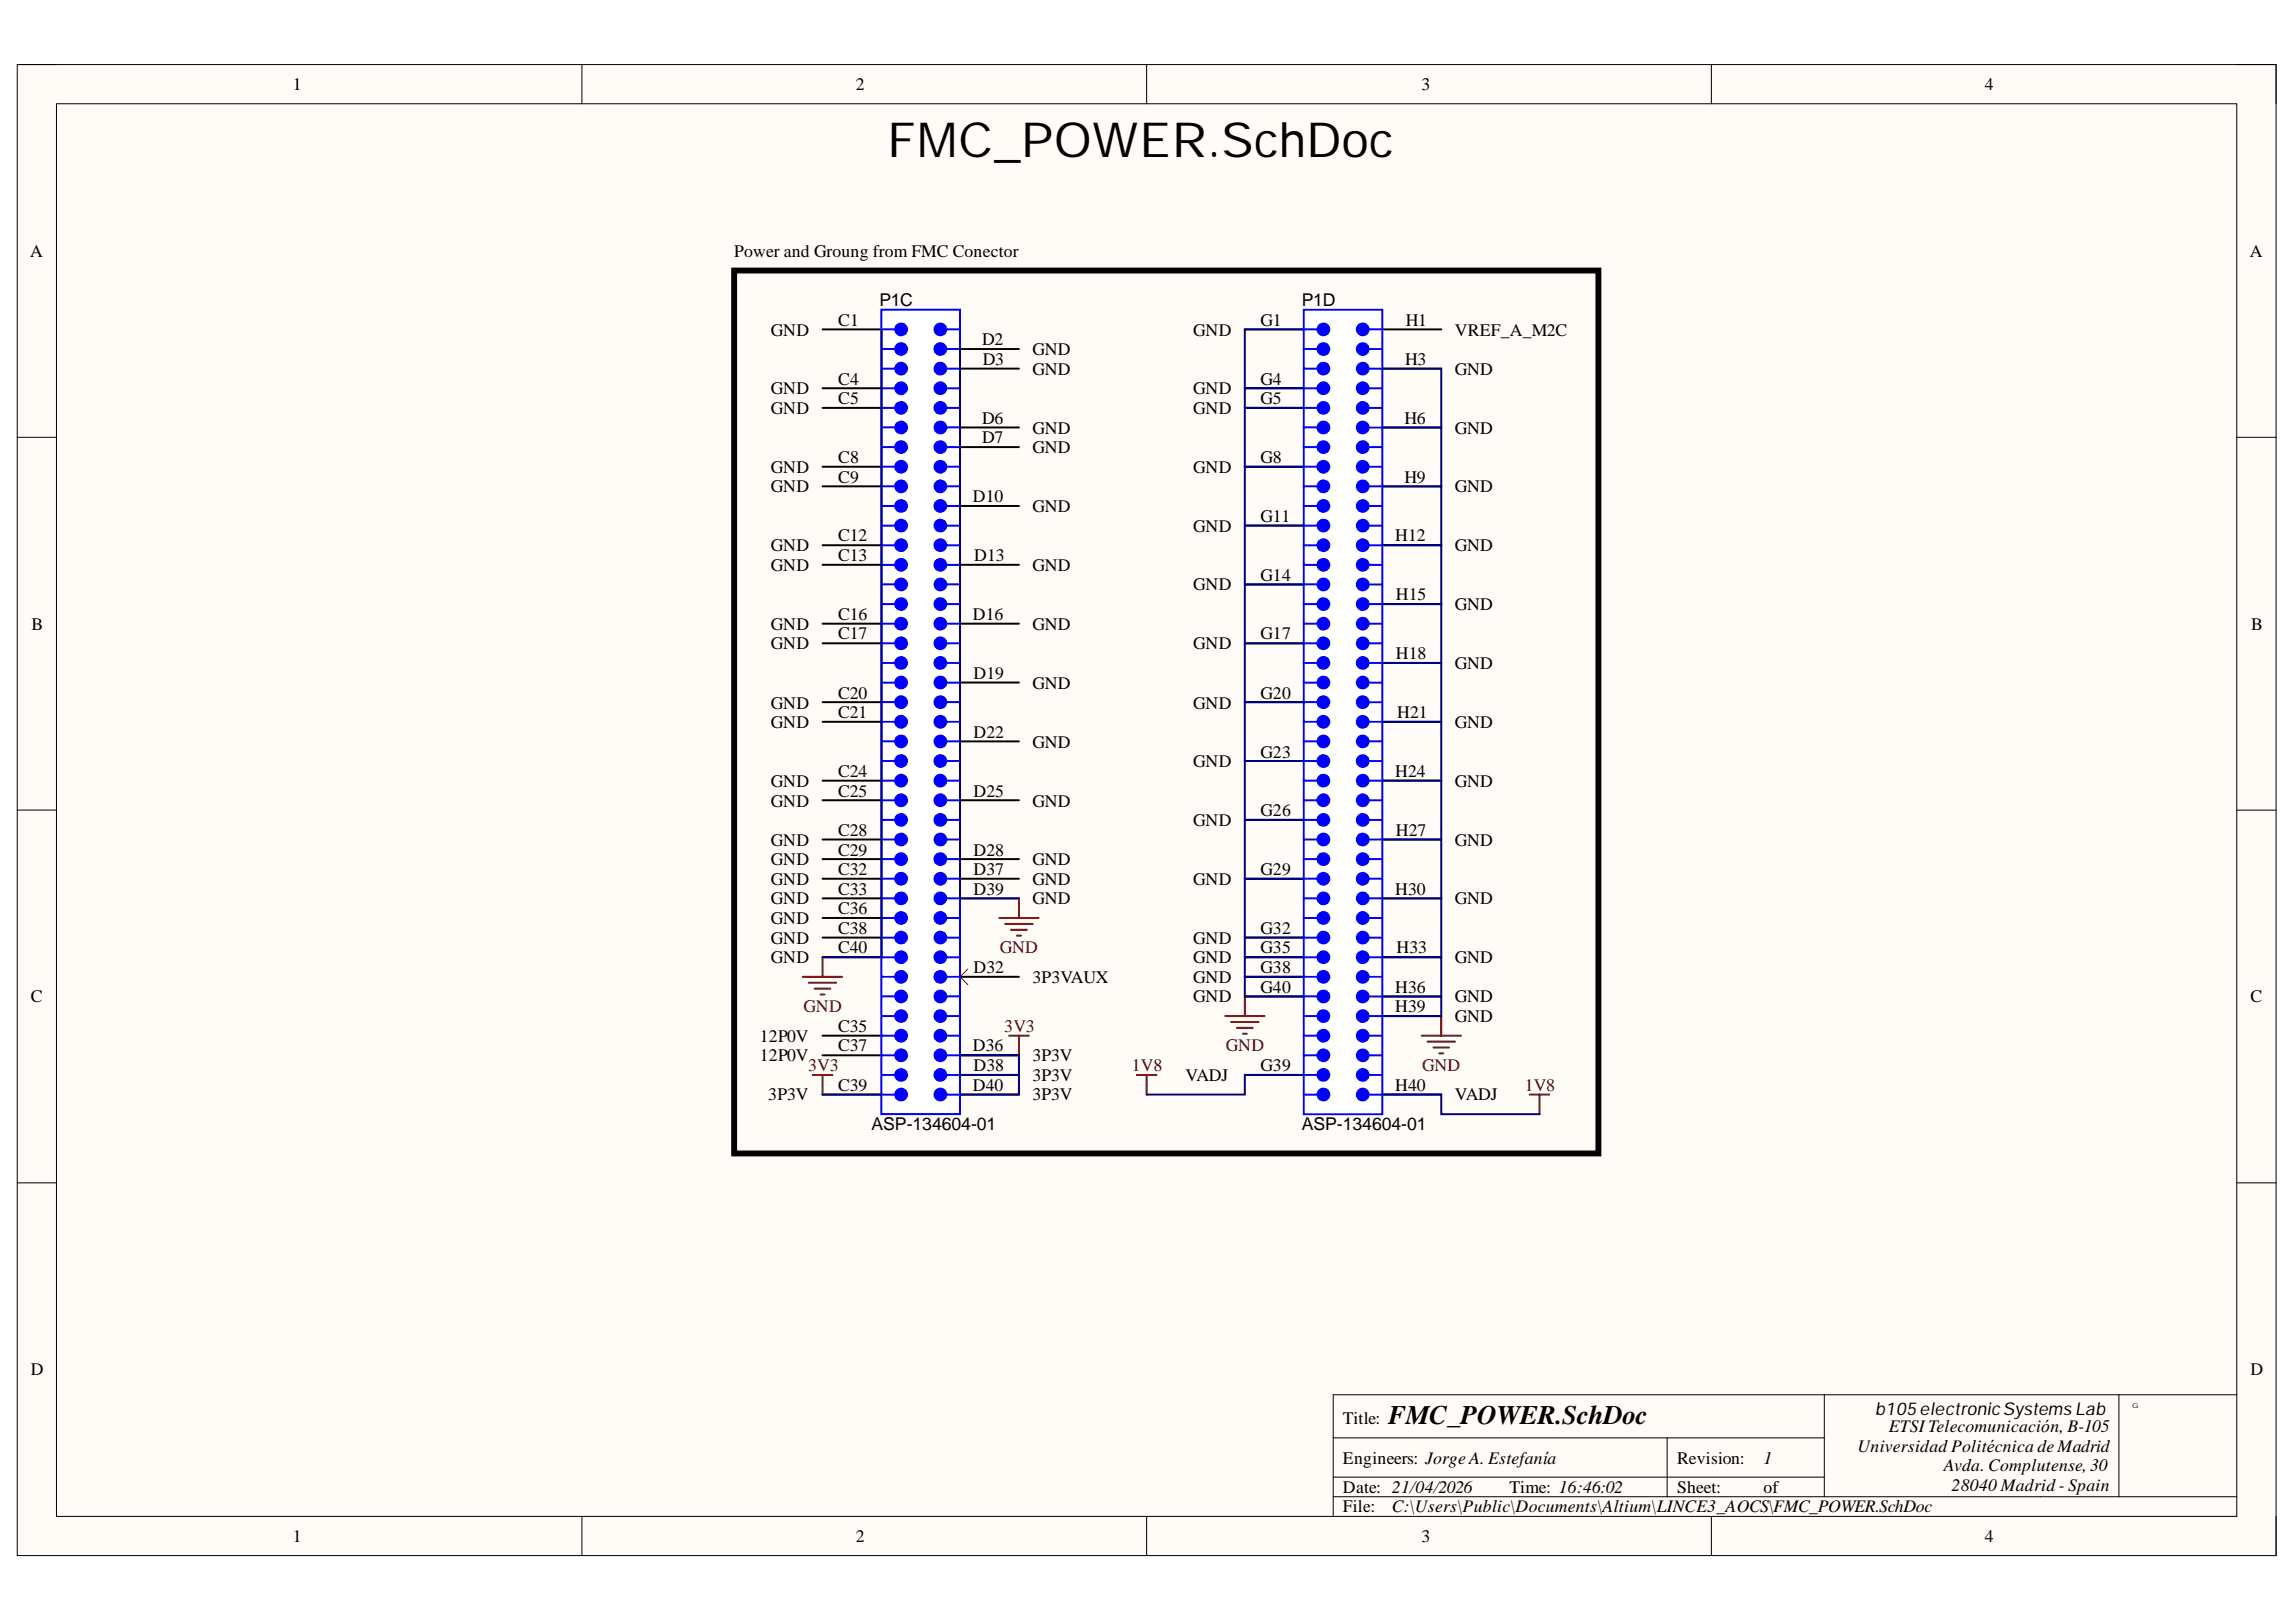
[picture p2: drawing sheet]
<svg xmlns="http://www.w3.org/2000/svg" width="297mm" height="210mm" viewBox="0 0 297 210" stroke-linecap="round" stroke-linejoin="round" font-family="sans-serif">
<defs><g id="words">
<text font-size="6.3" x="114.8" y="20.3">FMC_POWER.SchDoc</text>
<text font-size="3.5" x="179.6" y="184.3">FMC_POWER.SchDoc</text>
<g font-size="2.3">
<text x="37.9" y="11.7">1</text>
<text x="110.7" y="11.7">2</text>
<text x="183.9" y="11.7">3</text>
<text x="256.8" y="11.7">4</text>
<text x="3.9" y="33.3">A</text>
<text x="95" y="33.3">Power and Groung from FMC Conector</text>
<text x="291.1" y="33.3">A</text>
<text x="113.8" y="39.6">P1C</text>
<text x="168.4" y="39.6">P1D</text>
<text x="99.7" y="43.4">GND</text>
<text x="108.4" y="42.2">C1</text>
<text x="127" y="44.7">D2</text>
<text x="127.1" y="47.2">D3</text>
<text x="133.6" y="46">GND</text>
<text x="154.4" y="43.4">GND</text>
<text x="163.1" y="42.2">G1</text>
<text x="181.8" y="47.2">H3</text>
<text x="181.9" y="42.2">H1</text>
<text x="188.2" y="43.4">VREF_A_M2C</text>
<text x="99.7" y="51">GND</text>
<text x="99.7" y="53.6">GND</text>
<text x="108.4" y="49.8">C4</text>
<text x="108.4" y="52.3">C5</text>
<text x="133.6" y="48.5">GND</text>
<text x="154.4" y="51">GND</text>
<text x="154.4" y="53.6">GND</text>
<text x="163.1" y="49.8">G4</text>
<text x="163.1" y="52.3">G5</text>
<text x="188.2" y="48.5">GND</text>
<text x="108.4" y="59.9">C8</text>
<text x="127" y="54.8">D6</text>
<text x="127" y="57.4">D7</text>
<text x="133.6" y="56.1">GND</text>
<text x="133.6" y="58.7">GND</text>
<text x="163.1" y="59.9">G8</text>
<text x="181.7" y="54.8">H6</text>
<text x="188.2" y="56.1">GND</text>
<text x="99.7" y="61.2">GND</text>
<text x="99.7" y="63.7">GND</text>
<text x="108.4" y="62.5">C9</text>
<text x="125.9" y="65">D10</text>
<text x="154.4" y="61.2">GND</text>
<text x="181.7" y="62.5">H9</text>
<text x="188.2" y="63.7">GND</text>
<text x="99.7" y="71.3">GND</text>
<text x="108.4" y="70.1">C12</text>
<text x="133.6" y="66.3">GND</text>
<text x="154.4" y="68.8">GND</text>
<text x="163.1" y="67.5">G11</text>
<text x="180.5" y="70.1">H12</text>
<text x="188.2" y="71.3">GND</text>
<text x="99.7" y="73.9">GND</text>
<text x="108.4" y="72.6">C13</text>
<text x="126" y="72.6">D13</text>
<text x="133.6" y="73.9">GND</text>
<text x="154.4" y="76.4">GND</text>
<text x="163.1" y="75.1">G14</text>
<text x="180.6" y="77.7">H15</text>
<text x="4.1" y="81.5">B</text>
<text x="99.7" y="81.5">GND</text>
<text x="108.4" y="80.2">C16</text>
<text x="108.4" y="82.7">C17</text>
<text x="125.9" y="80.2">D16</text>
<text x="133.6" y="81.5">GND</text>
<text x="163.1" y="82.7">G17</text>
<text x="188.2" y="78.9">GND</text>
<text x="291.2" y="81.5">B</text>
<text x="99.7" y="84">GND</text>
<text x="125.9" y="87.8">D19</text>
<text x="133.6" y="89.2">GND</text>
<text x="154.4" y="84">GND</text>
<text x="180.6" y="85.3">H18</text>
<text x="188.2" y="86.5">GND</text>
<text x="99.7" y="91.7">GND</text>
<text x="99.7" y="94.2">GND</text>
<text x="108.4" y="90.4">C20</text>
<text x="108.4" y="93">C21</text>
<text x="125.9" y="95.5">D22</text>
<text x="154.4" y="91.7">GND</text>
<text x="163.1" y="90.4">G20</text>
<text x="180.8" y="93">H21</text>
<text x="188.2" y="94.2">GND</text>
<text x="99.7" y="101.8">GND</text>
<text x="108.4" y="100.6">C24</text>
<text x="133.6" y="96.8">GND</text>
<text x="154.4" y="99.3">GND</text>
<text x="163.1" y="98">G23</text>
<text x="180.5" y="100.6">H24</text>
<text x="188.2" y="101.8">GND</text>
<text x="99.7" y="104.4">GND</text>
<text x="108.4" y="103.1">C25</text>
<text x="125.9" y="103.1">D25</text>
<text x="133.6" y="104.4">GND</text>
<text x="154.4" y="106.9">GND</text>
<text x="163.1" y="105.6">G26</text>
<text x="99.7" y="109.4">GND</text>
<text x="99.7" y="112">GND</text>
<text x="108.4" y="108.2">C28</text>
<text x="108.4" y="110.7">C29</text>
<text x="108.4" y="113.2">C32</text>
<text x="125.9" y="110.7">D28</text>
<text x="125.9" y="113.2">D37</text>
<text x="133.6" y="112">GND</text>
<text x="163.1" y="113.2">G29</text>
<text x="180.6" y="108.2">H27</text>
<text x="188.2" y="109.4">GND</text>
<text x="99.7" y="114.5">GND</text>
<text x="99.7" y="117.1">GND</text>
<text x="99.7" y="119.6">GND</text>
<text x="108.4" y="115.8">C33</text>
<text x="108.4" y="118.3">C36</text>
<text x="125.9" y="115.8">D39</text>
<text x="133.6" y="114.5">GND</text>
<text x="133.6" y="117.1">GND</text>
<text x="154.4" y="114.5">GND</text>
<text x="180.5" y="115.8">H30</text>
<text x="188.2" y="117.1">GND</text>
<text x="99.7" y="122.1">GND</text>
<text x="99.7" y="124.7">GND</text>
<text x="108.4" y="120.9">C38</text>
<text x="108.4" y="123.4">C40</text>
<text x="125.9" y="125.9">D32</text>
<text x="154.4" y="122.1">GND</text>
<text x="154.4" y="124.7">GND</text>
<text x="163.1" y="120.9">G32</text>
<text x="163.1" y="123.4">G35</text>
<text x="163.1" y="125.9">G38</text>
<text x="180.7" y="123.4">H33</text>
<text x="188.2" y="124.7">GND</text>
<text x="4" y="129.7">C</text>
<text x="133.6" y="127.2">3P3VAUX</text>
<text x="154.4" y="127.2">GND</text>
<text x="154.4" y="129.7">GND</text>
<text x="163.1" y="128.5">G40</text>
<text x="180.5" y="128.5">H36</text>
<text x="180.5" y="131">H39</text>
<text x="188.2" y="129.7">GND</text>
<text x="291.1" y="129.7">C</text>
<text x="98.3" y="134.8">12P0V</text>
<text x="98.3" y="137.3">12P0V</text>
<text x="108.4" y="133.5">C35</text>
<text x="108.4" y="136.1">C37</text>
<text x="125.9" y="136.1">D36</text>
<text x="133.6" y="137.3">3P3V</text>
<text x="188.2" y="132.3">GND</text>
<text x="99.4" y="142.4">3P3V</text>
<text x="108.4" y="141.1">C39</text>
<text x="125.9" y="141.1">D40</text>
<text x="125.9" y="138.6">D38</text>
<text x="133.6" y="139.9">3P3V</text>
<text x="133.6" y="142.4">3P3V</text>
<text x="153.4" y="139.9">VADJ</text>
<text x="163.1" y="138.6">G39</text>
<text x="180.5" y="141.1">H40</text>
<text x="188.2" y="142.4">VADJ</text>
<text x="112.8" y="146.3">ASP-134604-01</text>
<text x="168.4" y="146.3">ASP-134604-01</text>
<text x="4" y="178">D</text>
<text x="291.1" y="178">D</text>
<text x="173.7" y="184.3">Title:</text>
<text x="242.6" y="183.1">b105electronicSystems Lab</text>
<text x="244.4" y="185.3">ETSITelecomunicación, B-105</text>
<text x="173.7" y="189.4">Engineers: Jorge A. Estefanía</text>
<text x="217" y="189.4">Revision:</text>
<text x="228.1" y="189.4">1</text>
<text x="240.3" y="187.9">Universidad Politécnica de Madrid</text>
<text x="251.5" y="190.4">Avda. Complutense, 30</text>
<text x="173.7" y="193.2">Date: 21/04/2026</text>
<text x="173.7" y="195.7">File:</text>
<text x="180.1" y="195.7">C:\Users\Public\Documents\Altium\LINCE3_AOCS\FMC_POWER.SchDoc</text>
<text x="195.3" y="193.2">Time: 16:46:02</text>
<text x="217" y="193.2">Sheet:</text>
<text x="228.1" y="193.2">of</text>
<text x="252.5" y="192.9">28040 Madrid - Spain</text>
<text x="37.9" y="199.5">1</text>
<text x="110.7" y="199.5">2</text>
<text x="183.9" y="199.5">3</text>
<text x="256.8" y="199.5">4</text>
</g>
<g font-size="2.3" fill="#800000">
<text x="129.3" y="123.4">GND</text>
<text x="104" y="131">GND</text>
<text x="129.9" y="133.5">3V3</text>
<text x="158.6" y="136.1">GND</text>
<text x="104.5" y="138.6">3V3</text>
<text x="146.4" y="138.6">1V8</text>
<text x="184" y="138.6">GND</text>
<text x="197.3" y="141.1">1V8</text>
</g>
<text font-size=".8" x="275.8" y="182.2">G</text>
</g></defs>
<path d="M2.2 8.4h292.3v192.9h-292.3z" fill-rule="evenodd" fill="#fffcf8"/>
<path d="M2.2 8.4h292.3v192.9h-292.3z" fill="none" stroke="#000" stroke-width=".13"/>
<path d="M7.3 13.4h282.1v182.8h-282.1z" fill-rule="evenodd" fill="#fffcf8"/>
<g fill="none" stroke="#000" stroke-width=".13">
<path d="M2.2 8.4h5.1M7.3 13.4h282.1v182.8h-282.1zM75.3 8.4v5M148.3 8.4v5M221.4 8.4v5M289.4 8.4h5.1v5M2.2 56.6h5.1M289.4 56.6h5.1M2.2 104.8h5.1M289.4 104.8h5.1M2.2 153.1h5.1M289.4 153.1h5.1"/>
<path d="M75.3 196.2v5.1M148.3 196.2v5.1M172.5 186.1h63.5M172.5 193.7h116.9M172.5 191.2h63.5M215.7 186.1v7.6M221.4 196.2v5.1M236 180.5v13.2M274.1 180.5v13.2M289.4 180.5h-116.9v15.7M294.5 196.2v5.1"/>
</g>
<path d="M123.2 125.4l2 2M125.2 125.4l-2 2" fill="none" stroke="#f00" stroke-width=".13"/>
<g fill="none" stroke="#800000" stroke-width=".25">
<path d="M147.1 139.1h2.5M148.3 139.1v2.5M158.5 131.5h5.1M159.3 132.3h3.5M160 133h2.1M160.8 133.8h.5M161 129v2.5M183.9 134h5.1M184.7 134.8h3.5M185.4 135.6h2.1M186.2 136.3h.5M186.5 131.5v2.5"/>
<path d="M197.9 141.6h2.5M199.2 141.6v2.6"/>
</g>
<path d="M95 35h111.8v114.3h-111.8z" fill="none" stroke="#000" stroke-width=".76"/>
<g fill="none" stroke="#000" stroke-width=".25">
<path d="M106.4 42.6h7.6M106.4 50.2h7.6M106.4 52.8h7.6M124.2 45.2h7.6M124.2 47.7h7.6M124.2 55.3h7.6M124.2 57.9h7.6M106.4 60.4h7.6M106.4 62.9h7.6M106.4 70.6h7.6M106.4 73.1h7.6M124.2 73.1h7.6"/>
<path d="M124.2 65.5h7.6M106.4 80.7h7.6M106.4 83.3h7.6M106.4 90.9h7.6M106.4 93.4h7.6M124.2 80.7h7.6M124.2 88.3h7.6M124.2 95.9h7.6M106.4 101h7.6M106.4 103.6h7.6M106.4 108.6h7.6M106.4 111.2h7.6"/>
<path d="M106.4 113.7h7.6M106.4 116.3h7.6M106.4 118.8h7.6M124.2 103.6h7.6M124.2 111.2h7.6M124.2 113.7h7.6M124.2 116.3h7.6M106.4 134h7.6M106.4 136.6h7.6M106.4 121.3h7.6M106.4 123.9h7.6M124.2 136.6h7.6"/>
<path d="M124.2 126.4h7.6M124.2 139.1h7.6M106.4 141.6h7.6M124.2 141.6h7.6"/>
</g>
<path d="M114 40.1h10.2v104.1h-10.2z" fill-rule="evenodd" fill="#fff"/>
<g fill="none" stroke="#00f" stroke-width=".25">
<path d="M114 40.1h10.2v104.1h-10.2zM114 42.6h1.8M114 47.7h1.8M114 45.2h1.8M114 52.8h1.8M114 50.2h1.8M114 55.3h1.8M114 57.9h1.8M122.4 42.6h1.8M122.4 47.7h1.8M122.4 45.2h1.8M122.4 52.8h1.8"/>
<path d="M122.4 50.2h1.8M122.4 55.3h1.8M122.4 57.9h1.8M114 65.5h1.8M114 68h1.8M114 70.6h1.8M114 60.4h1.8M114 62.9h1.8M114 75.6h1.8M114 73.1h1.8M114 78.2h1.8M122.4 65.5h1.8"/>
<path d="M122.4 68h1.8M122.4 70.6h1.8M122.4 60.4h1.8M122.4 62.9h1.8M122.4 75.6h1.8M122.4 73.1h1.8M122.4 78.2h1.8M114 80.7h1.8M114 83.3h1.8M114 90.9h1.8M114 93.4h1.8M114 85.8h1.8"/>
<path d="M114 88.3h1.8M114 98.5h1.8M114 95.9h1.8M122.4 80.7h1.8M122.4 83.3h1.8M122.4 90.9h1.8M122.4 93.4h1.8M122.4 85.8h1.8M122.4 88.3h1.8M122.4 98.5h1.8M122.4 95.9h1.8M114 106.1h1.8"/>
<path d="M114 108.6h1.8M114 103.6h1.8M114 113.7h1.8M114 116.3h1.8M114 111.2h1.8M114 101h1.8M114 118.8h1.8M122.4 106.1h1.8M122.4 108.6h1.8M122.4 103.6h1.8M122.4 113.7h1.8M122.4 116.3h1.8"/>
<path d="M122.4 111.2h1.8M122.4 101h1.8M122.4 118.8h1.8M114 121.3h1.8M114 123.9h1.8M114 131.5h1.8M114 134h1.8M114 126.4h1.8M114 129h1.8M114 139.1h1.8M114 136.6h1.8M122.4 121.3h1.8"/>
<path d="M122.4 123.9h1.8M122.4 131.5h1.8M122.4 134h1.8M122.4 126.4h1.8M122.4 129h1.8M122.4 139.1h1.8M122.4 136.6h1.8M114 141.6h1.8M122.4 141.6h1.8"/>
</g>
<circle cx="116.6" cy="42.6" r=".76" fill="#00f"/>
<circle cx="116.6" cy="42.6" r=".76" fill="none" stroke="#00f" stroke-width=".25"/>
<circle cx="121.7" cy="42.6" r=".76" fill="#00f"/>
<circle cx="121.7" cy="42.6" r=".76" fill="none" stroke="#00f" stroke-width=".25"/>
<circle cx="116.6" cy="47.7" r=".76" fill="#00f"/>
<circle cx="116.6" cy="47.7" r=".76" fill="none" stroke="#00f" stroke-width=".25"/>
<circle cx="121.7" cy="47.7" r=".76" fill="#00f"/>
<circle cx="121.7" cy="47.7" r=".76" fill="none" stroke="#00f" stroke-width=".25"/>
<circle cx="116.6" cy="45.2" r=".76" fill="#00f"/>
<circle cx="116.6" cy="45.2" r=".76" fill="none" stroke="#00f" stroke-width=".25"/>
<circle cx="121.7" cy="45.2" r=".76" fill="#00f"/>
<circle cx="121.7" cy="45.2" r=".76" fill="none" stroke="#00f" stroke-width=".25"/>
<circle cx="116.6" cy="50.2" r=".76" fill="#00f"/>
<circle cx="116.6" cy="50.2" r=".76" fill="none" stroke="#00f" stroke-width=".25"/>
<circle cx="121.7" cy="50.2" r=".76" fill="#00f"/>
<circle cx="121.7" cy="50.2" r=".76" fill="none" stroke="#00f" stroke-width=".25"/>
<circle cx="116.6" cy="55.3" r=".76" fill="#00f"/>
<circle cx="116.6" cy="55.3" r=".76" fill="none" stroke="#00f" stroke-width=".25"/>
<circle cx="121.7" cy="55.3" r=".76" fill="#00f"/>
<circle cx="121.7" cy="55.3" r=".76" fill="none" stroke="#00f" stroke-width=".25"/>
<circle cx="116.6" cy="52.8" r=".76" fill="#00f"/>
<circle cx="116.6" cy="52.8" r=".76" fill="none" stroke="#00f" stroke-width=".25"/>
<circle cx="121.7" cy="52.8" r=".76" fill="#00f"/>
<circle cx="121.7" cy="52.8" r=".76" fill="none" stroke="#00f" stroke-width=".25"/>
<circle cx="116.6" cy="60.4" r=".76" fill="#00f"/>
<circle cx="116.6" cy="60.4" r=".76" fill="none" stroke="#00f" stroke-width=".25"/>
<circle cx="121.7" cy="60.4" r=".76" fill="#00f"/>
<circle cx="121.7" cy="60.4" r=".76" fill="none" stroke="#00f" stroke-width=".25"/>
<circle cx="116.6" cy="57.9" r=".76" fill="#00f"/>
<circle cx="116.6" cy="57.9" r=".76" fill="none" stroke="#00f" stroke-width=".25"/>
<circle cx="121.7" cy="57.9" r=".76" fill="#00f"/>
<circle cx="121.7" cy="57.9" r=".76" fill="none" stroke="#00f" stroke-width=".25"/>
<circle cx="116.6" cy="62.9" r=".76" fill="#00f"/>
<circle cx="116.6" cy="62.9" r=".76" fill="none" stroke="#00f" stroke-width=".25"/>
<circle cx="121.7" cy="62.9" r=".76" fill="#00f"/>
<circle cx="121.7" cy="62.9" r=".76" fill="none" stroke="#00f" stroke-width=".25"/>
<circle cx="116.6" cy="68" r=".76" fill="#00f"/>
<circle cx="116.6" cy="68" r=".76" fill="none" stroke="#00f" stroke-width=".25"/>
<circle cx="121.7" cy="68" r=".76" fill="#00f"/>
<circle cx="121.7" cy="68" r=".76" fill="none" stroke="#00f" stroke-width=".25"/>
<circle cx="116.6" cy="65.5" r=".76" fill="#00f"/>
<circle cx="116.6" cy="65.5" r=".76" fill="none" stroke="#00f" stroke-width=".25"/>
<circle cx="121.7" cy="65.5" r=".76" fill="#00f"/>
<circle cx="121.7" cy="65.5" r=".76" fill="none" stroke="#00f" stroke-width=".25"/>
<circle cx="116.6" cy="73.1" r=".76" fill="#00f"/>
<circle cx="116.6" cy="73.1" r=".76" fill="none" stroke="#00f" stroke-width=".25"/>
<circle cx="121.7" cy="73.1" r=".76" fill="#00f"/>
<circle cx="121.7" cy="73.1" r=".76" fill="none" stroke="#00f" stroke-width=".25"/>
<circle cx="116.6" cy="70.6" r=".76" fill="#00f"/>
<circle cx="116.6" cy="70.6" r=".76" fill="none" stroke="#00f" stroke-width=".25"/>
<circle cx="121.7" cy="70.6" r=".76" fill="#00f"/>
<circle cx="121.7" cy="70.6" r=".76" fill="none" stroke="#00f" stroke-width=".25"/>
<circle cx="116.6" cy="75.6" r=".76" fill="#00f"/>
<circle cx="116.6" cy="75.6" r=".76" fill="none" stroke="#00f" stroke-width=".25"/>
<circle cx="121.7" cy="75.6" r=".76" fill="#00f"/>
<circle cx="121.7" cy="75.6" r=".76" fill="none" stroke="#00f" stroke-width=".25"/>
<circle cx="116.6" cy="80.7" r=".76" fill="#00f"/>
<circle cx="116.6" cy="80.7" r=".76" fill="none" stroke="#00f" stroke-width=".25"/>
<circle cx="121.7" cy="80.7" r=".76" fill="#00f"/>
<circle cx="121.7" cy="80.7" r=".76" fill="none" stroke="#00f" stroke-width=".25"/>
<circle cx="116.6" cy="78.2" r=".76" fill="#00f"/>
<circle cx="116.6" cy="78.2" r=".76" fill="none" stroke="#00f" stroke-width=".25"/>
<circle cx="121.7" cy="78.2" r=".76" fill="#00f"/>
<circle cx="121.7" cy="78.2" r=".76" fill="none" stroke="#00f" stroke-width=".25"/>
<circle cx="116.6" cy="85.8" r=".76" fill="#00f"/>
<circle cx="116.6" cy="85.8" r=".76" fill="none" stroke="#00f" stroke-width=".25"/>
<circle cx="121.7" cy="85.8" r=".76" fill="#00f"/>
<circle cx="121.7" cy="85.8" r=".76" fill="none" stroke="#00f" stroke-width=".25"/>
<circle cx="116.6" cy="83.3" r=".76" fill="#00f"/>
<circle cx="116.6" cy="83.3" r=".76" fill="none" stroke="#00f" stroke-width=".25"/>
<circle cx="121.7" cy="83.3" r=".76" fill="#00f"/>
<circle cx="121.7" cy="83.3" r=".76" fill="none" stroke="#00f" stroke-width=".25"/>
<circle cx="116.6" cy="88.3" r=".76" fill="#00f"/>
<circle cx="116.6" cy="88.3" r=".76" fill="none" stroke="#00f" stroke-width=".25"/>
<circle cx="121.7" cy="88.3" r=".76" fill="#00f"/>
<circle cx="121.7" cy="88.3" r=".76" fill="none" stroke="#00f" stroke-width=".25"/>
<circle cx="116.6" cy="93.4" r=".76" fill="#00f"/>
<circle cx="116.6" cy="93.4" r=".76" fill="none" stroke="#00f" stroke-width=".25"/>
<circle cx="121.7" cy="93.4" r=".76" fill="#00f"/>
<circle cx="121.7" cy="93.4" r=".76" fill="none" stroke="#00f" stroke-width=".25"/>
<circle cx="116.6" cy="90.9" r=".76" fill="#00f"/>
<circle cx="116.6" cy="90.9" r=".76" fill="none" stroke="#00f" stroke-width=".25"/>
<circle cx="121.7" cy="90.9" r=".76" fill="#00f"/>
<circle cx="121.7" cy="90.9" r=".76" fill="none" stroke="#00f" stroke-width=".25"/>
<circle cx="116.6" cy="98.5" r=".76" fill="#00f"/>
<circle cx="116.6" cy="98.5" r=".76" fill="none" stroke="#00f" stroke-width=".25"/>
<circle cx="121.7" cy="98.5" r=".76" fill="#00f"/>
<circle cx="121.7" cy="98.5" r=".76" fill="none" stroke="#00f" stroke-width=".25"/>
<circle cx="116.6" cy="95.9" r=".76" fill="#00f"/>
<circle cx="116.6" cy="95.9" r=".76" fill="none" stroke="#00f" stroke-width=".25"/>
<circle cx="121.7" cy="95.9" r=".76" fill="#00f"/>
<circle cx="121.7" cy="95.9" r=".76" fill="none" stroke="#00f" stroke-width=".25"/>
<circle cx="116.6" cy="101" r=".76" fill="#00f"/>
<circle cx="116.6" cy="101" r=".76" fill="none" stroke="#00f" stroke-width=".25"/>
<circle cx="121.7" cy="101" r=".76" fill="#00f"/>
<circle cx="121.7" cy="101" r=".76" fill="none" stroke="#00f" stroke-width=".25"/>
<circle cx="116.6" cy="106.1" r=".76" fill="#00f"/>
<circle cx="116.6" cy="106.1" r=".76" fill="none" stroke="#00f" stroke-width=".25"/>
<circle cx="121.7" cy="106.1" r=".76" fill="#00f"/>
<circle cx="121.7" cy="106.1" r=".76" fill="none" stroke="#00f" stroke-width=".25"/>
<circle cx="116.6" cy="103.6" r=".76" fill="#00f"/>
<circle cx="116.6" cy="103.6" r=".76" fill="none" stroke="#00f" stroke-width=".25"/>
<circle cx="121.7" cy="103.6" r=".76" fill="#00f"/>
<circle cx="121.7" cy="103.6" r=".76" fill="none" stroke="#00f" stroke-width=".25"/>
<circle cx="116.6" cy="111.2" r=".76" fill="#00f"/>
<circle cx="116.6" cy="111.2" r=".76" fill="none" stroke="#00f" stroke-width=".25"/>
<circle cx="121.7" cy="111.2" r=".76" fill="#00f"/>
<circle cx="121.7" cy="111.2" r=".76" fill="none" stroke="#00f" stroke-width=".25"/>
<circle cx="116.6" cy="108.6" r=".76" fill="#00f"/>
<circle cx="116.6" cy="108.6" r=".76" fill="none" stroke="#00f" stroke-width=".25"/>
<circle cx="121.7" cy="108.6" r=".76" fill="#00f"/>
<circle cx="121.7" cy="108.6" r=".76" fill="none" stroke="#00f" stroke-width=".25"/>
<circle cx="116.6" cy="113.7" r=".76" fill="#00f"/>
<circle cx="116.6" cy="113.7" r=".76" fill="none" stroke="#00f" stroke-width=".25"/>
<circle cx="121.7" cy="113.7" r=".76" fill="#00f"/>
<circle cx="121.7" cy="113.7" r=".76" fill="none" stroke="#00f" stroke-width=".25"/>
<circle cx="116.6" cy="118.8" r=".76" fill="#00f"/>
<circle cx="116.6" cy="118.8" r=".76" fill="none" stroke="#00f" stroke-width=".25"/>
<circle cx="121.7" cy="118.8" r=".76" fill="#00f"/>
<circle cx="121.7" cy="118.8" r=".76" fill="none" stroke="#00f" stroke-width=".25"/>
<circle cx="116.6" cy="116.3" r=".76" fill="#00f"/>
<circle cx="116.6" cy="116.3" r=".76" fill="none" stroke="#00f" stroke-width=".25"/>
<circle cx="121.7" cy="116.3" r=".76" fill="#00f"/>
<circle cx="121.7" cy="116.3" r=".76" fill="none" stroke="#00f" stroke-width=".25"/>
<circle cx="116.6" cy="123.9" r=".76" fill="#00f"/>
<circle cx="116.6" cy="123.9" r=".76" fill="none" stroke="#00f" stroke-width=".25"/>
<circle cx="121.7" cy="123.9" r=".76" fill="#00f"/>
<circle cx="121.7" cy="123.9" r=".76" fill="none" stroke="#00f" stroke-width=".25"/>
<circle cx="116.6" cy="121.3" r=".76" fill="#00f"/>
<circle cx="116.6" cy="121.3" r=".76" fill="none" stroke="#00f" stroke-width=".25"/>
<circle cx="121.7" cy="121.3" r=".76" fill="#00f"/>
<circle cx="121.7" cy="121.3" r=".76" fill="none" stroke="#00f" stroke-width=".25"/>
<circle cx="116.6" cy="126.4" r=".76" fill="#00f"/>
<circle cx="116.6" cy="126.4" r=".76" fill="none" stroke="#00f" stroke-width=".25"/>
<circle cx="121.7" cy="126.4" r=".76" fill="#00f"/>
<circle cx="121.7" cy="126.4" r=".76" fill="none" stroke="#00f" stroke-width=".25"/>
<circle cx="116.6" cy="131.5" r=".76" fill="#00f"/>
<circle cx="116.6" cy="131.5" r=".76" fill="none" stroke="#00f" stroke-width=".25"/>
<circle cx="121.7" cy="131.5" r=".76" fill="#00f"/>
<circle cx="121.7" cy="131.5" r=".76" fill="none" stroke="#00f" stroke-width=".25"/>
<circle cx="116.6" cy="129" r=".76" fill="#00f"/>
<circle cx="116.6" cy="129" r=".76" fill="none" stroke="#00f" stroke-width=".25"/>
<circle cx="121.7" cy="129" r=".76" fill="#00f"/>
<circle cx="121.7" cy="129" r=".76" fill="none" stroke="#00f" stroke-width=".25"/>
<circle cx="116.6" cy="136.6" r=".76" fill="#00f"/>
<circle cx="116.6" cy="136.6" r=".76" fill="none" stroke="#00f" stroke-width=".25"/>
<circle cx="121.7" cy="136.6" r=".76" fill="#00f"/>
<circle cx="121.7" cy="136.6" r=".76" fill="none" stroke="#00f" stroke-width=".25"/>
<circle cx="116.6" cy="134" r=".76" fill="#00f"/>
<circle cx="116.6" cy="134" r=".76" fill="none" stroke="#00f" stroke-width=".25"/>
<circle cx="121.7" cy="134" r=".76" fill="#00f"/>
<circle cx="121.7" cy="134" r=".76" fill="none" stroke="#00f" stroke-width=".25"/>
<circle cx="116.6" cy="139.1" r=".76" fill="#00f"/>
<circle cx="116.6" cy="139.1" r=".76" fill="none" stroke="#00f" stroke-width=".25"/>
<circle cx="121.7" cy="139.1" r=".76" fill="#00f"/>
<circle cx="121.7" cy="139.1" r=".76" fill="none" stroke="#00f" stroke-width=".25"/>
<circle cx="116.6" cy="141.6" r=".76" fill="#00f"/>
<circle cx="116.6" cy="141.6" r=".76" fill="none" stroke="#00f" stroke-width=".25"/>
<circle cx="121.7" cy="141.6" r=".76" fill="#00f"/>
<circle cx="121.7" cy="141.6" r=".76" fill="none" stroke="#00f" stroke-width=".25"/>
<g fill="none" stroke="#000" stroke-width=".25">
<path d="M161 42.6h7.7M161 50.2h7.7M161 52.8h7.7M178.8 42.6h7.7M178.8 47.7h7.7M178.8 55.3h7.7M161 60.4h7.7M161 68h7.7M161 75.6h7.7M178.8 62.9h7.7M178.8 70.6h7.7M178.8 78.2h7.7"/>
<path d="M161 83.3h7.7M161 90.9h7.7M161 98.5h7.7M178.8 85.8h7.7M178.8 93.4h7.7M161 106.1h7.7M161 113.7h7.7M178.8 101h7.7M178.8 108.6h7.7M178.8 116.3h7.7M161 121.3h7.7M161 123.9h7.7"/>
<path d="M161 126.4h7.7M161 139.1h7.7M161 129h7.7M178.8 123.9h7.7M178.8 129h7.7M178.8 131.5h7.7M178.8 141.6h7.7"/>
</g>
<path d="M168.7 40.1h10.1v104.1h-10.1z" fill-rule="evenodd" fill="#fff"/>
<g fill="none" stroke="#00f" stroke-width=".25">
<path d="M168.7 42.6h1.8M168.7 47.7h1.8M168.7 45.2h1.8M168.7 52.8h1.8M168.7 50.2h1.8M168.7 55.3h1.8M168.7 57.9h1.8M168.7 40.1h10.1v104.1h-10.1zM177.1 42.6h1.7M177.1 47.7h1.7M177.1 45.2h1.7M177.1 52.8h1.7"/>
<path d="M177.1 50.2h1.7M177.1 57.9h1.7M177.1 55.3h1.7M168.7 65.5h1.8M168.7 68h1.8M168.7 70.6h1.8M168.7 60.4h1.8M168.7 62.9h1.8M168.7 75.6h1.8M168.7 73.1h1.8M168.7 78.2h1.8M177.1 65.5h1.7"/>
<path d="M177.1 68h1.7M177.1 70.6h1.7M177.1 60.4h1.7M177.1 62.9h1.7M177.1 73.1h1.7M177.1 78.2h1.7M177.1 75.6h1.7M168.7 80.7h1.8M168.7 83.3h1.8M168.7 90.9h1.8M168.7 93.4h1.8M168.7 85.8h1.8"/>
<path d="M168.7 88.3h1.8M168.7 98.5h1.8M168.7 95.9h1.8M177.1 80.7h1.7M177.1 83.3h1.7M177.1 93.4h1.7M177.1 85.8h1.7M177.1 88.3h1.7M177.1 98.5h1.7M177.1 95.9h1.7M177.1 90.9h1.7M168.7 106.1h1.8"/>
<path d="M168.7 108.6h1.8M168.7 103.6h1.8M168.7 113.7h1.8M168.7 116.3h1.8M168.7 111.2h1.8M168.7 101h1.8M168.7 118.8h1.8M177.1 108.6h1.7M177.1 103.6h1.7M177.1 113.7h1.7M177.1 116.3h1.7M177.1 111.2h1.7"/>
<path d="M177.1 101h1.7M177.1 118.8h1.7M177.1 106.1h1.7M168.7 121.3h1.8M168.7 123.9h1.8M168.7 131.5h1.8M168.7 134h1.8M168.7 126.4h1.8M168.7 129h1.8M168.7 139.1h1.8M168.7 136.6h1.8M177.1 123.9h1.7"/>
<path d="M177.1 131.5h1.7M177.1 134h1.7M177.1 126.4h1.7M177.1 129h1.7M177.1 139.1h1.7M177.1 136.6h1.7M177.1 121.3h1.7M168.7 141.6h1.8M177.1 141.6h1.7"/>
</g>
<circle cx="171.2" cy="42.6" r=".76" fill="#00f"/>
<circle cx="171.2" cy="42.6" r=".76" fill="none" stroke="#00f" stroke-width=".25"/>
<circle cx="176.3" cy="42.6" r=".76" fill="#00f"/>
<circle cx="176.3" cy="42.6" r=".76" fill="none" stroke="#00f" stroke-width=".25"/>
<circle cx="171.2" cy="47.7" r=".76" fill="#00f"/>
<circle cx="171.2" cy="47.7" r=".76" fill="none" stroke="#00f" stroke-width=".25"/>
<circle cx="176.3" cy="47.7" r=".76" fill="#00f"/>
<circle cx="176.3" cy="47.7" r=".76" fill="none" stroke="#00f" stroke-width=".25"/>
<circle cx="171.2" cy="45.2" r=".76" fill="#00f"/>
<circle cx="171.2" cy="45.2" r=".76" fill="none" stroke="#00f" stroke-width=".25"/>
<circle cx="176.3" cy="45.2" r=".76" fill="#00f"/>
<circle cx="176.3" cy="45.2" r=".76" fill="none" stroke="#00f" stroke-width=".25"/>
<circle cx="171.2" cy="50.2" r=".76" fill="#00f"/>
<circle cx="171.2" cy="50.2" r=".76" fill="none" stroke="#00f" stroke-width=".25"/>
<circle cx="176.3" cy="50.2" r=".76" fill="#00f"/>
<circle cx="176.3" cy="50.2" r=".76" fill="none" stroke="#00f" stroke-width=".25"/>
<circle cx="171.2" cy="55.3" r=".76" fill="#00f"/>
<circle cx="171.2" cy="55.3" r=".76" fill="none" stroke="#00f" stroke-width=".25"/>
<circle cx="176.3" cy="55.3" r=".76" fill="#00f"/>
<circle cx="176.3" cy="55.3" r=".76" fill="none" stroke="#00f" stroke-width=".25"/>
<circle cx="171.2" cy="52.8" r=".76" fill="#00f"/>
<circle cx="171.2" cy="52.8" r=".76" fill="none" stroke="#00f" stroke-width=".25"/>
<circle cx="176.3" cy="52.8" r=".76" fill="#00f"/>
<circle cx="176.3" cy="52.8" r=".76" fill="none" stroke="#00f" stroke-width=".25"/>
<circle cx="171.2" cy="60.4" r=".76" fill="#00f"/>
<circle cx="171.2" cy="60.4" r=".76" fill="none" stroke="#00f" stroke-width=".25"/>
<circle cx="176.3" cy="60.4" r=".76" fill="#00f"/>
<circle cx="176.3" cy="60.4" r=".76" fill="none" stroke="#00f" stroke-width=".25"/>
<circle cx="171.2" cy="57.9" r=".76" fill="#00f"/>
<circle cx="171.2" cy="57.9" r=".76" fill="none" stroke="#00f" stroke-width=".25"/>
<circle cx="176.3" cy="57.9" r=".76" fill="#00f"/>
<circle cx="176.3" cy="57.9" r=".76" fill="none" stroke="#00f" stroke-width=".25"/>
<circle cx="171.2" cy="62.9" r=".76" fill="#00f"/>
<circle cx="171.2" cy="62.9" r=".76" fill="none" stroke="#00f" stroke-width=".25"/>
<circle cx="176.3" cy="62.9" r=".76" fill="#00f"/>
<circle cx="176.3" cy="62.9" r=".76" fill="none" stroke="#00f" stroke-width=".25"/>
<circle cx="171.2" cy="68" r=".76" fill="#00f"/>
<circle cx="171.2" cy="68" r=".76" fill="none" stroke="#00f" stroke-width=".25"/>
<circle cx="176.3" cy="68" r=".76" fill="#00f"/>
<circle cx="176.3" cy="68" r=".76" fill="none" stroke="#00f" stroke-width=".25"/>
<circle cx="171.2" cy="65.5" r=".76" fill="#00f"/>
<circle cx="171.2" cy="65.5" r=".76" fill="none" stroke="#00f" stroke-width=".25"/>
<circle cx="176.3" cy="65.5" r=".76" fill="#00f"/>
<circle cx="176.3" cy="65.5" r=".76" fill="none" stroke="#00f" stroke-width=".25"/>
<circle cx="171.2" cy="73.1" r=".76" fill="#00f"/>
<circle cx="171.2" cy="73.1" r=".76" fill="none" stroke="#00f" stroke-width=".25"/>
<circle cx="176.3" cy="73.1" r=".76" fill="#00f"/>
<circle cx="176.3" cy="73.1" r=".76" fill="none" stroke="#00f" stroke-width=".25"/>
<circle cx="171.2" cy="70.6" r=".76" fill="#00f"/>
<circle cx="171.2" cy="70.6" r=".76" fill="none" stroke="#00f" stroke-width=".25"/>
<circle cx="176.3" cy="70.6" r=".76" fill="#00f"/>
<circle cx="176.3" cy="70.6" r=".76" fill="none" stroke="#00f" stroke-width=".25"/>
<circle cx="171.2" cy="75.6" r=".76" fill="#00f"/>
<circle cx="171.2" cy="75.6" r=".76" fill="none" stroke="#00f" stroke-width=".25"/>
<circle cx="176.3" cy="75.6" r=".76" fill="#00f"/>
<circle cx="176.3" cy="75.6" r=".76" fill="none" stroke="#00f" stroke-width=".25"/>
<circle cx="171.2" cy="80.7" r=".76" fill="#00f"/>
<circle cx="171.2" cy="80.7" r=".76" fill="none" stroke="#00f" stroke-width=".25"/>
<circle cx="176.3" cy="80.7" r=".76" fill="#00f"/>
<circle cx="176.3" cy="80.7" r=".76" fill="none" stroke="#00f" stroke-width=".25"/>
<circle cx="171.2" cy="78.2" r=".76" fill="#00f"/>
<circle cx="171.2" cy="78.2" r=".76" fill="none" stroke="#00f" stroke-width=".25"/>
<circle cx="176.3" cy="78.2" r=".76" fill="#00f"/>
<circle cx="176.3" cy="78.2" r=".76" fill="none" stroke="#00f" stroke-width=".25"/>
<circle cx="171.2" cy="85.8" r=".76" fill="#00f"/>
<circle cx="171.2" cy="85.8" r=".76" fill="none" stroke="#00f" stroke-width=".25"/>
<circle cx="176.3" cy="85.8" r=".76" fill="#00f"/>
<circle cx="176.3" cy="85.8" r=".76" fill="none" stroke="#00f" stroke-width=".25"/>
<circle cx="171.2" cy="83.3" r=".76" fill="#00f"/>
<circle cx="171.2" cy="83.3" r=".76" fill="none" stroke="#00f" stroke-width=".25"/>
<circle cx="176.3" cy="83.3" r=".76" fill="#00f"/>
<circle cx="176.3" cy="83.3" r=".76" fill="none" stroke="#00f" stroke-width=".25"/>
<circle cx="171.2" cy="88.3" r=".76" fill="#00f"/>
<circle cx="171.2" cy="88.3" r=".76" fill="none" stroke="#00f" stroke-width=".25"/>
<circle cx="176.3" cy="88.3" r=".76" fill="#00f"/>
<circle cx="176.3" cy="88.3" r=".76" fill="none" stroke="#00f" stroke-width=".25"/>
<circle cx="171.2" cy="93.4" r=".76" fill="#00f"/>
<circle cx="171.2" cy="93.4" r=".76" fill="none" stroke="#00f" stroke-width=".25"/>
<circle cx="176.3" cy="93.4" r=".76" fill="#00f"/>
<circle cx="176.3" cy="93.4" r=".76" fill="none" stroke="#00f" stroke-width=".25"/>
<circle cx="171.2" cy="90.9" r=".76" fill="#00f"/>
<circle cx="171.2" cy="90.9" r=".76" fill="none" stroke="#00f" stroke-width=".25"/>
<circle cx="176.3" cy="90.9" r=".76" fill="#00f"/>
<circle cx="176.3" cy="90.9" r=".76" fill="none" stroke="#00f" stroke-width=".25"/>
<circle cx="171.2" cy="98.5" r=".76" fill="#00f"/>
<circle cx="171.2" cy="98.5" r=".76" fill="none" stroke="#00f" stroke-width=".25"/>
<circle cx="176.3" cy="98.5" r=".76" fill="#00f"/>
<circle cx="176.3" cy="98.5" r=".76" fill="none" stroke="#00f" stroke-width=".25"/>
<circle cx="171.2" cy="95.9" r=".76" fill="#00f"/>
<circle cx="171.2" cy="95.9" r=".76" fill="none" stroke="#00f" stroke-width=".25"/>
<circle cx="176.3" cy="95.9" r=".76" fill="#00f"/>
<circle cx="176.3" cy="95.9" r=".76" fill="none" stroke="#00f" stroke-width=".25"/>
<circle cx="171.2" cy="101" r=".76" fill="#00f"/>
<circle cx="171.2" cy="101" r=".76" fill="none" stroke="#00f" stroke-width=".25"/>
<circle cx="176.3" cy="101" r=".76" fill="#00f"/>
<circle cx="176.3" cy="101" r=".76" fill="none" stroke="#00f" stroke-width=".25"/>
<circle cx="171.2" cy="106.1" r=".76" fill="#00f"/>
<circle cx="171.2" cy="106.1" r=".76" fill="none" stroke="#00f" stroke-width=".25"/>
<circle cx="176.3" cy="106.1" r=".76" fill="#00f"/>
<circle cx="176.3" cy="106.1" r=".76" fill="none" stroke="#00f" stroke-width=".25"/>
<circle cx="171.2" cy="103.6" r=".76" fill="#00f"/>
<circle cx="171.2" cy="103.6" r=".76" fill="none" stroke="#00f" stroke-width=".25"/>
<circle cx="176.3" cy="103.6" r=".76" fill="#00f"/>
<circle cx="176.3" cy="103.6" r=".76" fill="none" stroke="#00f" stroke-width=".25"/>
<circle cx="171.2" cy="111.2" r=".76" fill="#00f"/>
<circle cx="171.2" cy="111.2" r=".76" fill="none" stroke="#00f" stroke-width=".25"/>
<circle cx="176.3" cy="111.2" r=".76" fill="#00f"/>
<circle cx="176.3" cy="111.2" r=".76" fill="none" stroke="#00f" stroke-width=".25"/>
<circle cx="171.2" cy="108.6" r=".76" fill="#00f"/>
<circle cx="171.2" cy="108.6" r=".76" fill="none" stroke="#00f" stroke-width=".25"/>
<circle cx="176.3" cy="108.6" r=".76" fill="#00f"/>
<circle cx="176.3" cy="108.6" r=".76" fill="none" stroke="#00f" stroke-width=".25"/>
<circle cx="171.2" cy="113.7" r=".76" fill="#00f"/>
<circle cx="171.2" cy="113.7" r=".76" fill="none" stroke="#00f" stroke-width=".25"/>
<circle cx="176.3" cy="113.7" r=".76" fill="#00f"/>
<circle cx="176.3" cy="113.7" r=".76" fill="none" stroke="#00f" stroke-width=".25"/>
<circle cx="171.2" cy="118.8" r=".76" fill="#00f"/>
<circle cx="171.2" cy="118.8" r=".76" fill="none" stroke="#00f" stroke-width=".25"/>
<circle cx="176.3" cy="118.8" r=".76" fill="#00f"/>
<circle cx="176.3" cy="118.8" r=".76" fill="none" stroke="#00f" stroke-width=".25"/>
<circle cx="171.2" cy="116.3" r=".76" fill="#00f"/>
<circle cx="171.2" cy="116.3" r=".76" fill="none" stroke="#00f" stroke-width=".25"/>
<circle cx="176.3" cy="116.3" r=".76" fill="#00f"/>
<circle cx="176.3" cy="116.3" r=".76" fill="none" stroke="#00f" stroke-width=".25"/>
<circle cx="171.2" cy="123.9" r=".76" fill="#00f"/>
<circle cx="171.2" cy="123.9" r=".76" fill="none" stroke="#00f" stroke-width=".25"/>
<circle cx="176.3" cy="123.9" r=".76" fill="#00f"/>
<circle cx="176.3" cy="123.9" r=".76" fill="none" stroke="#00f" stroke-width=".25"/>
<circle cx="171.2" cy="121.3" r=".76" fill="#00f"/>
<circle cx="171.2" cy="121.3" r=".76" fill="none" stroke="#00f" stroke-width=".25"/>
<circle cx="176.3" cy="121.3" r=".76" fill="#00f"/>
<circle cx="176.3" cy="121.3" r=".76" fill="none" stroke="#00f" stroke-width=".25"/>
<circle cx="171.2" cy="126.4" r=".76" fill="#00f"/>
<circle cx="171.2" cy="126.4" r=".76" fill="none" stroke="#00f" stroke-width=".25"/>
<circle cx="176.3" cy="126.4" r=".76" fill="#00f"/>
<circle cx="176.3" cy="126.4" r=".76" fill="none" stroke="#00f" stroke-width=".25"/>
<circle cx="171.2" cy="131.5" r=".76" fill="#00f"/>
<circle cx="171.2" cy="131.5" r=".76" fill="none" stroke="#00f" stroke-width=".25"/>
<circle cx="176.3" cy="131.5" r=".76" fill="#00f"/>
<circle cx="176.3" cy="131.5" r=".76" fill="none" stroke="#00f" stroke-width=".25"/>
<circle cx="171.2" cy="129" r=".76" fill="#00f"/>
<circle cx="171.2" cy="129" r=".76" fill="none" stroke="#00f" stroke-width=".25"/>
<circle cx="176.3" cy="129" r=".76" fill="#00f"/>
<circle cx="176.3" cy="129" r=".76" fill="none" stroke="#00f" stroke-width=".25"/>
<circle cx="171.2" cy="136.6" r=".76" fill="#00f"/>
<circle cx="171.2" cy="136.6" r=".76" fill="none" stroke="#00f" stroke-width=".25"/>
<circle cx="176.3" cy="136.6" r=".76" fill="#00f"/>
<circle cx="176.3" cy="136.6" r=".76" fill="none" stroke="#00f" stroke-width=".25"/>
<circle cx="171.2" cy="134" r=".76" fill="#00f"/>
<circle cx="171.2" cy="134" r=".76" fill="none" stroke="#00f" stroke-width=".25"/>
<circle cx="176.3" cy="134" r=".76" fill="#00f"/>
<circle cx="176.3" cy="134" r=".76" fill="none" stroke="#00f" stroke-width=".25"/>
<circle cx="171.2" cy="139.1" r=".76" fill="#00f"/>
<circle cx="171.2" cy="139.1" r=".76" fill="none" stroke="#00f" stroke-width=".25"/>
<circle cx="176.3" cy="139.1" r=".76" fill="#00f"/>
<circle cx="176.3" cy="139.1" r=".76" fill="none" stroke="#00f" stroke-width=".25"/>
<circle cx="171.2" cy="141.6" r=".76" fill="#00f"/>
<circle cx="171.2" cy="141.6" r=".76" fill="none" stroke="#00f" stroke-width=".25"/>
<circle cx="176.3" cy="141.6" r=".76" fill="#00f"/>
<circle cx="176.3" cy="141.6" r=".76" fill="none" stroke="#00f" stroke-width=".25"/>
<g fill="none" stroke="#800000" stroke-width=".25">
<path d="M129.3 118.8h5.1M130 119.6h3.6M131.8 116.3v2.5M103.9 126.4h5.1M104.6 127.2h3.6M105.1 139.1h2.6M105.4 127.9h2M106.2 128.7h.5M106.4 123.9v2.5M106.4 139.1v2.5M130.6 134h2.5M130.8 120.3h2"/>
<path d="M131.6 121.1h.5M131.8 134v2.6"/>
</g>
<g fill="none" stroke="#000080" stroke-width=".25">
<path d="M114 42.6v81.3h-7.6M124.2 45.2v71.1h7.6M168.7 52.8h-7.7v7.6M168.7 50.2h-7.7v2.6M168.7 42.6h-7.7v7.6M178.8 55.3h7.7v7.6M178.8 47.7h7.7v7.6M168.7 75.6h-7.7v7.7M168.7 68h-7.7v7.6M168.7 60.4h-7.7v7.6M178.8 78.2h7.7v7.6M178.8 70.6h7.7v7.6"/>
<path d="M178.8 62.9h7.7v7.7M168.7 98.5h-7.7v7.6M168.7 90.9h-7.7v7.6M168.7 83.3h-7.7v7.6M178.8 93.4h7.7v7.6M178.8 85.8h7.7v7.6M168.7 113.7h-7.7v7.6M168.7 106.1h-7.7v7.6M178.8 116.3h7.7v7.6M178.8 108.6h7.7v7.7M178.8 101h7.7v7.6M124.2 136.6h7.6v2.5h-7.6"/>
<path d="M131.8 139.1v2.5h-7.6M168.7 139.1h-7.7v2.5h-12.7M168.7 126.4h-7.7v2.6h7.7M168.7 123.9h-7.7v2.5M168.7 121.3h-7.7v2.6M178.8 123.9h7.7v5.1M178.8 129h7.7M186.5 129v2.5h-7.7M106.4 141.6h7.6M178.8 141.6h7.7v2.6h12.7"/>
</g>
<use href="#words"/>
</svg>
